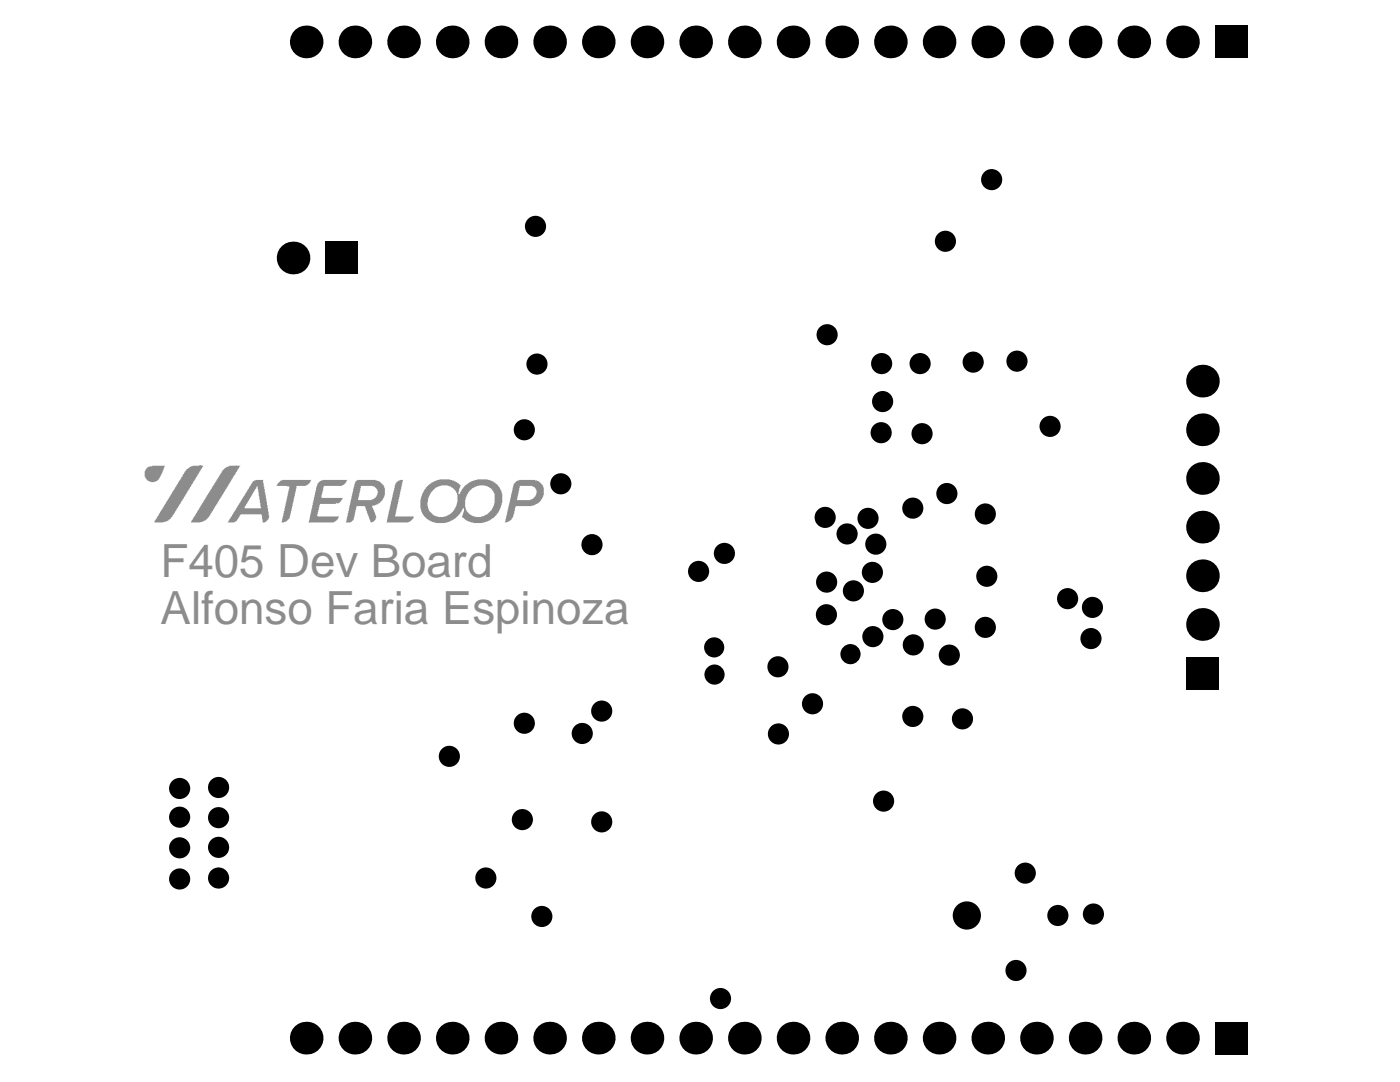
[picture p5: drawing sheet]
<svg xmlns="http://www.w3.org/2000/svg" width="279mm" height="216mm" viewBox="0 0 279 216" stroke-linecap="round" stroke-linejoin="round" font-family="sans-serif">
<defs><g id="words">
<g font-size="9.1" fill="#8c8c8c">
<text x="32.1" y="115.2">F405 Dev Board</text>
<text x="32.1" y="124.5">Alfonso Faria Espinoza</text>
</g>
</g></defs>
<g fill="#000">
<circle cx="61.1" cy="8.4" r="3.3"/>
<circle cx="70.8" cy="8.4" r="3.3"/>
<circle cx="80.5" cy="8.4" r="3.3"/>
<circle cx="90.3" cy="8.4" r="3.3"/>
<circle cx="100" cy="8.4" r="3.3"/>
<circle cx="109.7" cy="8.4" r="3.3"/>
<circle cx="119.4" cy="8.4" r="3.3"/>
<circle cx="129.1" cy="8.4" r="3.3"/>
<circle cx="138.8" cy="8.4" r="3.3"/>
<circle cx="148.6" cy="8.4" r="3.3"/>
<circle cx="158.3" cy="8.4" r="3.3"/>
<circle cx="168" cy="8.4" r="3.3"/>
<circle cx="177.7" cy="8.4" r="3.3"/>
<circle cx="187.4" cy="8.4" r="3.3"/>
<circle cx="197.1" cy="8.4" r="3.3"/>
<circle cx="206.8" cy="8.4" r="3.3"/>
<circle cx="216.6" cy="8.4" r="3.3"/>
<circle cx="226.3" cy="8.4" r="3.3"/>
<circle cx="236" cy="8.4" r="3.3"/>
<circle cx="197.9" cy="35.8" r="2.11"/>
<circle cx="58.5" cy="51.5" r="3.3"/>
<circle cx="106.9" cy="45.2" r="2.11"/>
<circle cx="188.7" cy="48.1" r="2.11"/>
<circle cx="107.2" cy="72.6" r="2.11"/>
<circle cx="165.1" cy="66.8" r="2.11"/>
<circle cx="176" cy="72.6" r="2.11"/>
<circle cx="183.6" cy="72.6" r="2.11"/>
<circle cx="194.2" cy="72.3" r="2.11"/>
<circle cx="203" cy="72.1" r="2.11"/>
<circle cx="240" cy="76" r="3.3"/>
<circle cx="104.6" cy="85.8" r="2.11"/>
<circle cx="111.9" cy="96.5" r="2.11"/>
<circle cx="175.9" cy="86.3" r="2.11"/>
<circle cx="176.1" cy="80.1" r="2.11"/>
<circle cx="184" cy="86.5" r="2.11"/>
<circle cx="189" cy="98.5" r="2.11"/>
<circle cx="209.6" cy="85.1" r="2.11"/>
<circle cx="240" cy="85.8" r="3.3"/>
<circle cx="240" cy="95.5" r="3.3"/>
<circle cx="118.1" cy="108.7" r="2.11"/>
<circle cx="139.4" cy="114" r="2.11"/>
<circle cx="144.6" cy="110.4" r="2.11"/>
<circle cx="164.7" cy="103.2" r="2.11"/>
<circle cx="165" cy="116.2" r="2.11"/>
<circle cx="169.1" cy="106.5" r="2.11"/>
<circle cx="170.3" cy="117.9" r="2.11"/>
<circle cx="173.2" cy="103.4" r="2.11"/>
<circle cx="174.1" cy="114.2" r="2.11"/>
<circle cx="174.8" cy="108.6" r="2.11"/>
<circle cx="182.2" cy="101.4" r="2.11"/>
<circle cx="196.6" cy="102.6" r="2.11"/>
<circle cx="196.9" cy="115" r="2.11"/>
<circle cx="213.1" cy="119.5" r="2.11"/>
<circle cx="240" cy="114.9" r="3.3"/>
<circle cx="240" cy="105.2" r="3.3"/>
<circle cx="142.5" cy="129.2" r="2.01"/>
<circle cx="142.6" cy="134.6" r="2.01"/>
<circle cx="155.3" cy="133.1" r="2.11"/>
<circle cx="164.9" cy="122.7" r="2.11"/>
<circle cx="169.7" cy="130.5" r="2.01"/>
<circle cx="174.2" cy="127" r="2.11"/>
<circle cx="178.2" cy="123.6" r="2.11"/>
<circle cx="182.3" cy="128.7" r="2.11"/>
<circle cx="186.6" cy="123.5" r="2.11"/>
<circle cx="189.5" cy="130.7" r="2.11"/>
<circle cx="196.6" cy="125.2" r="2.11"/>
<circle cx="217.7" cy="127.4" r="2.11"/>
<circle cx="218" cy="121.2" r="2.11"/>
<circle cx="240" cy="124.6" r="3.3"/>
<circle cx="35.9" cy="157.3" r="2.11"/>
<circle cx="43.6" cy="157.1" r="2.11"/>
<circle cx="89.7" cy="150.9" r="2.11"/>
<circle cx="104.6" cy="144.3" r="2.11"/>
<circle cx="116.2" cy="146.4" r="2.11"/>
<circle cx="120.1" cy="141.9" r="2.11"/>
<circle cx="155.4" cy="146.5" r="2.11"/>
<circle cx="162.2" cy="140.4" r="2.11"/>
<circle cx="176.3" cy="159.9" r="2.11"/>
<circle cx="182.2" cy="143" r="2.11"/>
<circle cx="192.1" cy="143.4" r="2.11"/>
<circle cx="35.9" cy="169.2" r="2.11"/>
<circle cx="35.9" cy="175.4" r="2.11"/>
<circle cx="35.9" cy="163.1" r="2.11"/>
<circle cx="43.6" cy="175.2" r="2.11"/>
<circle cx="43.6" cy="163.2" r="2.11"/>
<circle cx="43.6" cy="169.1" r="2.11"/>
<circle cx="97" cy="175.2" r="2.11"/>
<circle cx="104.2" cy="163.5" r="2.11"/>
<circle cx="120.1" cy="164" r="2.11"/>
<circle cx="204.6" cy="174.2" r="2.11"/>
<circle cx="108.1" cy="182.9" r="2.11"/>
<circle cx="143.8" cy="199.2" r="2.11"/>
<circle cx="193" cy="182.7" r="2.82"/>
<circle cx="202.8" cy="193.6" r="2.11"/>
<circle cx="211.1" cy="182.7" r="2.11"/>
<circle cx="218.2" cy="182.4" r="2.11"/>
<circle cx="61.1" cy="207.1" r="3.3"/>
<circle cx="70.8" cy="207.1" r="3.3"/>
<circle cx="80.5" cy="207.1" r="3.3"/>
<circle cx="90.3" cy="207.1" r="3.3"/>
<circle cx="100" cy="207.1" r="3.3"/>
<circle cx="109.7" cy="207.1" r="3.3"/>
<circle cx="119.4" cy="207.1" r="3.3"/>
<circle cx="129.1" cy="207.1" r="3.3"/>
<circle cx="138.8" cy="207.1" r="3.3"/>
<circle cx="148.6" cy="207.1" r="3.3"/>
<circle cx="158.3" cy="207.1" r="3.3"/>
<circle cx="168" cy="207.1" r="3.3"/>
<circle cx="177.7" cy="207.1" r="3.3"/>
<circle cx="187.4" cy="207.1" r="3.3"/>
<circle cx="197.1" cy="207.1" r="3.3"/>
<circle cx="206.8" cy="207.1" r="3.3"/>
<circle cx="216.6" cy="207.1" r="3.3"/>
<circle cx="226.3" cy="207.1" r="3.3"/>
<circle cx="236" cy="207.1" r="3.3"/>
</g>
<g fill="#000">
<path d="M242.5 5.1h6.5v6.5h-6.5z" fill-rule="evenodd"/>
<path d="M64.9 48.2h6.6v6.5h-6.6z" fill-rule="evenodd"/>
<path d="M236.7 131.1h6.5v6.5h-6.5z" fill-rule="evenodd"/>
<path d="M242.5 203.9h6.5v6.5h-6.5z" fill-rule="evenodd"/>
</g>
<g fill="#8c8c8c">
<path d="M44.3 93.9l.6-.5 .9-.5h1.3v-.1l.8 .1-.3 .7-.2 .1-.1 .4-.2 .1-.1 .5-.5 .4-.1 .4-.2 .2-.1 .4-.2 .1-.1 .4-.3 .1-.1 .5-.4 .4-.1 .4-.2 .2-.1 .4-.3 .1-.1 .4-.4 .5-.1 .4-.2 .1-.1 .5-.5 .4-.4 1-.4 .4-.4 .8-.6 .6-.7 .3-2.3 .2 .5-1 .4-.5 .1-.4 .2-.1 .8-1.5 .4-.5 .8-1.5 .4-.4 .1-.5 .5-.4 .1-.4 .4-.5 .5-.9 .4-.5 .1-.4 .4-.5z"/>
<path d="M37.2 93.7l.3-.1 .2-.3 .8-.3v-.1h1.3v-.1l.7 .1-.5 1.1-.2 .1-.1 .5-.3 .1-.1 .4-.2 .1-.1 .5-.4 .4-.1 .4-.3 .1-.1 .5-.2 .1-.1 .4-.4 .4-.5 1-.2 .1-.1 .5-.2 .1-.7 1.3-.2 .1-.3 .8-.2 .1-.1 .4-.3 .1-.2 .6-.3 .2v.2l-.3 .1-.2 .3-1 .2v.2h-1.8v-.4l.5-.4 .7-1.5 .5-.5 .1-.4 .2-.1 .1-.4 .2-.2 .1-.4 .5-.4 .1-.5 .2-.1 .1-.4 .2-.1 .3-.8 .3-.1 .1-.4 .2-.1 .1-.5 .2-.1 .1-.4 .5-.4 .1-.5 .2-.1 .1-.4 .2-.1 .1-.5 .4-.2z"/>
<path d="M63.4 96.4l.4-.4 .6-.1v-.1h4.9l-.2 .5-.9 .7h-3.6v.3h-.1v.5h-.1l-.3 1.4 .2 .2h4.1l-.3 .6-.5 .4-.6-.1 .1 .3h-3.3l-.1 .2-.4 2.1 .1 .2h4.3l-.3 .5-.8 .7h-5l.2-.5v-.5h.1l.1-1h.1l.1-1h.1l.3-2.1 .3-.4v-.5l.2-.5v-.5h.1z"/>
<path d="M55.3 96.5l.7-.6h.3v-.1h5.8l-.2 .5-.9 .7h-1.8l-.1 1-.3 .5v.5l-.2 .5v.5l-.2 .4v.6l-.2 .4-.2 1.3a1.42 1.42 0 0 1-.7 1.1l-.3 .3-.8 .2 1.5-7.2-2.5-.1z"/>
<path d="M79.1 96.2l.3-.1 .1-.2 .9-.1-1.5 7.3h3.7l-.1 .4-1 .8h-4.4l.6-2.7h.1v-.5l.2-.4v-.6h.1v-.4l.2-.5v-.5h.1v-.4l.3-.5v-.4h.1v-.5z"/>
<path d="M29.2 93.5l.3-.4 .9-.1v-.1h2.5l-.5 1.6-.5 .8-.5 .7-.6 .1v.1h-.7l-.6-.3a1.73 1.73 0 0 1-.6-1.9z"/>
<path d="M102.5 96.5l.6-.5 .5-.1v-.1h3.2v.1h.4l.4 .2 .3 .3a1.4 1.4 0 0 1 .6 1.2l-.1 1.5-.2 .5-.2 .1v.2l-.6 .5-.8 .5h-.5v.1h-3.1l-.3 .4-.1 1.1-.2 .3a1.22 1.22 0 0 1-.8 1.1l-.2 .2-.6 .2zM103.7 97l-.5 2.8h2.6v-.1l.5-.1 .1-.2a1.33 1.33 0 0 0 0-2.3l-.2-.1z"/>
<path d="M85 97.3l1.1-1 .8-.4 .8-.1v-.1h2.1v.1h.4l1 .4 .8 .7-.4 .6v.5h-.1v.6h.2l.1-.4 .3-.2 .4-.8 1.2-1 1.1-.3v-.1h.4v-.1h2.1v.1h.4v.1l.8 .2 .5 .5h.3l.1 .4 .3 .2 .4 .8v.5h.1v1.8h-.1l-.2 1.1-.4 .9-.4 .2v.2l-1.3 1.1-1.1 .3v.2l-2.2 .1v-.1h-.5v-.2l-.8-.2-.6-.5h-.2l-.2-.3 .4-1v-.7h-.2l-.6 1.1-1.3 1.2-.8 .4-.8 .2v.1h-2v-.1l-.7-.2-.7-.3-.1-.2h-.2l-.7-.7-.5-1-.1-2.2h.1l.2-1.1 .5-.9 .3-.2zM93.5 98.2l-.6 1v.5h-.1v1.5l.1 .1a1.6 1.6 0 0 0 1.1 1.4l.9 .5h1.1v-.1h.4l.9-.5 .9-.8 .4-.9 .1-1.4a1.27 1.27 0 0 0-.4-1.6v-.2l-.4-.3h-.2l-.1-.2-.4-.2-1.7-.1v.1h-.4l-.9 .4zM86.4 97.7v.2l-.4 .4-.5 .8-.1 .9a2.42 2.42 0 0 0 .6 2.3l.5 .5 .9 .3v.1l1.6-.1 .7-.4 .1-.2h.2l.5-.5v-.2l.3-.2 .3-.6 .1-.8h.1l-.1-1.8-.2-.5-1-.8-.7-.1v-.1h-1.3v.1l-1.1 .3-.3 .4z"/>
<path d="M71.1 95.9l.3-.1h3.6v.1l.8 .2 .4 .4a1.4 1.4 0 0 1 .6 1.2v1.1l-.4 1-1 .9h-.3l-.3 .2h-.5v.4l.3 .5 .2 .7a1.05 1.05 0 0 1-.1 1.4l-.2 .2-.5 .2-1.2-3.3h-1.7l-.4 2.1a1.59 1.59 0 0 1-.8 1.2h-.8v-.4h.1v-.5l.2-.5v-.5l.2-.4 .1-1.1 .2-.5v-.5l.3-.4v-.6h.1l.1-.9h.1l.2-1.4zM72 97l-.5 2.8h2.6l.3-.2a1.14 1.14 0 0 0 .9-1.1h.1a1.39 1.39 0 0 0-.6-1.3l-.4-.2z"/>
<path d="M50.3 96.2l.7-.4h1.5v.6h.1v.7h.1l.1 1.2h.2v.5h.1l.5 3.9a1.02 1.02 0 0 1-.4 1.2l-.4 .4h-.4l-.2-1.7h-4.2l-.8 1.4-.5 .3h-1.3l.4-.7 .2-.1v-.2l.2-.1 .1-.5 .2-.1 .1-.4 .5-.4 .1-.5 .2-.1 .1-.4 .4-.5 .5-.9 .4-.5 .4-1 .5-.4zM51.2 97.1l-.9 1.7-.2 .1-.4 1-.6 .7-.1 .4-.2 .1v.3h3.3l-.7-4.3z"/>
</g>
<use href="#words"/>
</svg>
